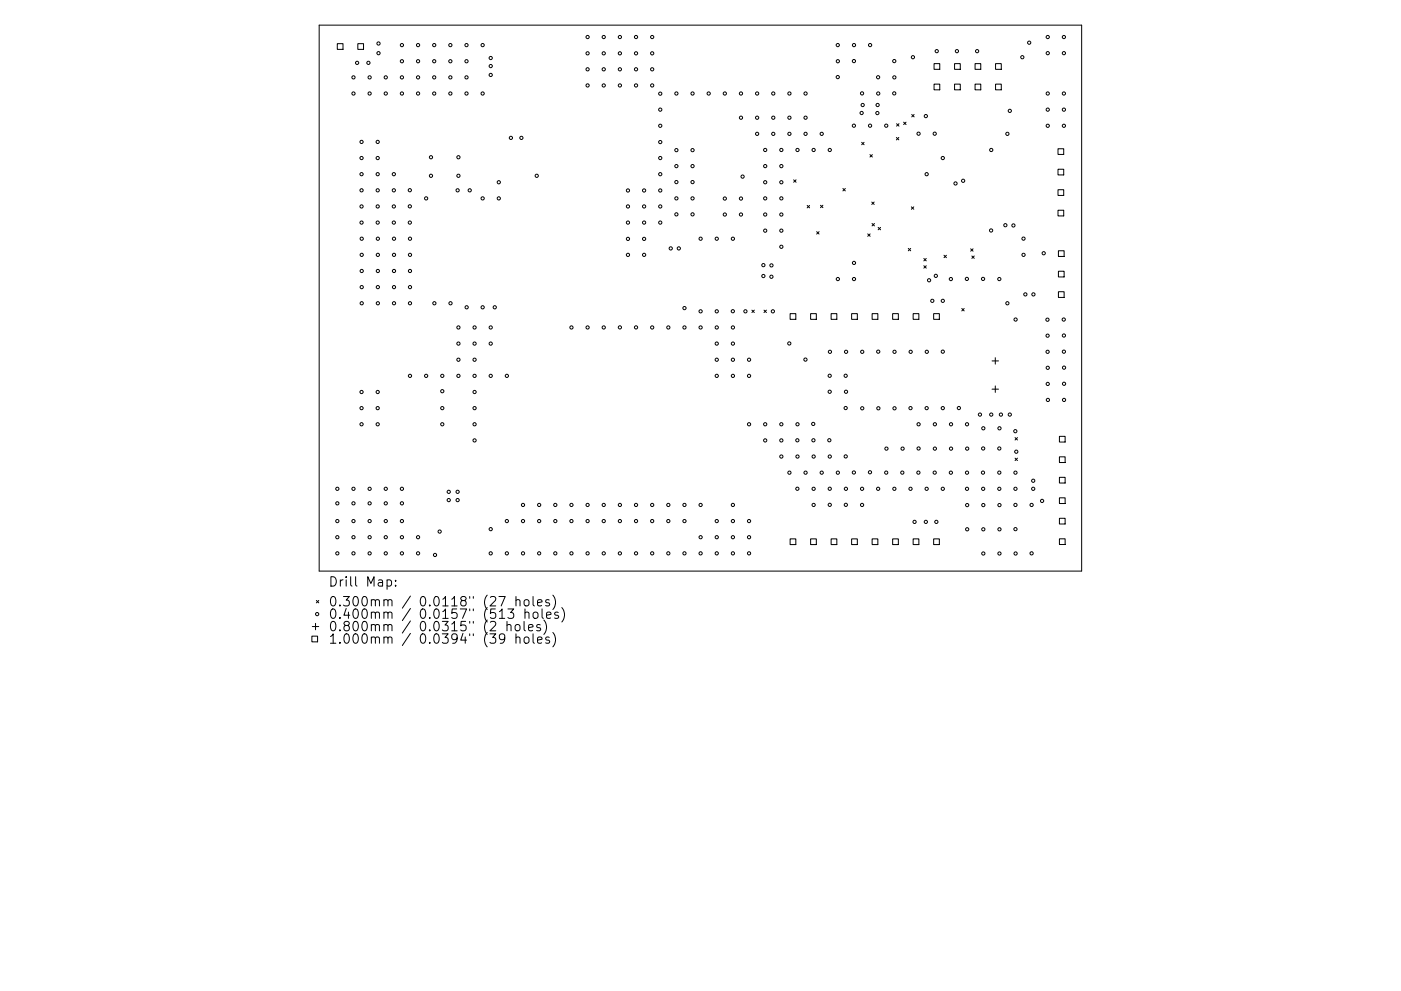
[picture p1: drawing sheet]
<svg xmlns="http://www.w3.org/2000/svg" width="297mm" height="210mm" viewBox="0 0 297 210" stroke-linecap="round" stroke-linejoin="round" font-family="sans-serif">
<defs><g id="words">
<g font-size="2.8">
<text x="69.6" y="124.5">Drill Map:</text>
<text x="69.6" y="128.7">0.300mm / 0.0118&quot; (27 holes)</text>
<text x="69.6" y="131.3">0.400mm / 0.0157&quot; (513 holes)</text>
<text x="69.6" y="133.9">0.800mm / 0.0315&quot; (2 holes)</text>
<text x="69.6" y="136.6">1.000mm / 0.0394&quot; (39 holes)</text>
</g>
</g></defs>
<g fill="none" stroke="#000" stroke-width=".21">
<path d="M67.7 5.3h161.6v115.9h-161.6zM71.5 9.3h1.2v1.2h-1.2zM75.9 9.3h1.2v1.2h-1.2zM198 13.5h1.2v1.2h-1.2zM198 17.8h1.2v1.3h-1.2zM202.4 13.5h1.2v1.2h-1.2zM202.4 17.8h1.2v1.3h-1.2zM206.7 13.5h1.2v1.2h-1.2zM206.7 17.8h1.2v1.3h-1.2zM211.1 13.5h1.2v1.2h-1.2zM211.1 17.8h1.2v1.3h-1.2zM168.3 38.2l.5 .5"/>
<path d="M168.8 38.2l-.5 .5M178.7 40l.5 .5M179.2 40l-.5 .5M182.7 30.2l.5 .5M183.2 30.2l-.5 .5M184.4 32.8l.6 .5M185 32.8l-.6 .5M190.1 29.2l.5 .5M190.1 26.2l.5 .6M190.6 29.2l-.5 .5M190.6 26.2l-.5 .6M191.6 25.9l.5 .5"/>
<path d="M192.1 25.9l-.5 .5M193.3 24.3l.5 .5M193.8 24.3l-.5 .5M224.3 31.6h1.2v1.2h-1.2zM224.3 35.9h1.2v1.2h-1.2zM171.1 43.6l.5 .5M171.6 43.6l-.5 .5M173.1 49.2l.6 .5M173.7 49.2l-.6 .5M174 43.5l.5 .6M174.5 43.5l-.5 .6M184 49.6l.5 .5"/>
<path d="M184.5 49.6l-.5 .5M184.8 42.9l.5 .5M184.9 47.4l.5 .5M185.3 42.9l-.5 .5M185.4 47.4l-.5 .5M186.2 48.2l.5 .6M186.7 48.2l-.5 .6M192.6 52.7l.5 .5M193.1 52.7l-.5 .5M193.2 43.9l.5 .5M193.7 43.9l-.5 .5M195.9 54.8l.5 .6"/>
<path d="M195.9 56.4l.5 .5M196.4 54.8l-.5 .6M196.4 56.4l-.5 .5M200.1 54.2l.6 .5M200.7 54.2l-.6 .5M205.8 52.8l.5 .5M206.1 54.3l.5 .5M206.3 52.8l-.5 .5M206.6 54.3l-.5 .5M224.3 40.3h1.2v1.2h-1.2zM224.3 44.6h1.2v1.2h-1.2zM224.4 53.2h1.2v1.2h-1.2z"/>
<path d="M224.4 57.5h1.2v1.3h-1.2zM159.4 65.8l.5 .5M159.9 65.8l-.5 .5M162 65.8l.5 .5M162.5 65.8l-.5 .5M167.5 66.5h1.2v1.3h-1.2zM171.9 66.5h1.2v1.3h-1.2zM176.2 66.5h1.2v1.3h-1.2zM180.6 66.5h1.2v1.3h-1.2zM184.9 66.5h1.2v1.3h-1.2zM189.3 66.5h1.2v1.3h-1.2zM193.6 66.5h1.2v1.3h-1.2z"/>
<path d="M198 66.5h1.2v1.3h-1.2zM203.9 65.5l.5 .5M204.4 65.5l-.5 .5M210.3 76.6h1.4M211 75.9v1.4M224.4 61.9h1.2v1.2h-1.2zM210.3 82.6h1.4M211 81.9v1.4M215.2 92.8l.5 .6M215.2 97.2l.5 .5M215.7 92.8l-.5 .6M215.7 97.2l-.5 .5"/>
<path d="M224.6 92.6h1.2v1.2h-1.2zM224.6 96.9h1.2v1.2h-1.2zM167.5 114.3h1.2v1.2h-1.2zM171.9 114.3h1.2v1.2h-1.2zM176.2 114.3h1.2v1.2h-1.2zM180.6 114.3h1.2v1.2h-1.2zM184.9 114.3h1.2v1.2h-1.2zM189.3 114.3h1.2v1.2h-1.2zM193.6 114.3h1.2v1.2h-1.2zM198 114.3h1.2v1.2h-1.2zM224.6 101.3h1.2v1.2h-1.2zM224.6 105.6h1.2v1.2h-1.2z"/>
<path d="M224.6 110h1.2v1.2h-1.2zM224.6 114.3h1.2v1.2h-1.2zM66.1 135h1.2v1.2h-1.2zM66.2 132.9h1.4M66.9 132.2v1.4M67.1 127.4l.5 .5M67.6 127.4l-.5 .5M82.1 123.1l.5-.1 .4 .4v.6l-.2 .3h-.7M83.9 124.2v.2M83.9 123.1v.2M105.8 126.6h1.3l-.8 2M107 135.3l-.4 .4h-.3l-.4-.4v-.4l.2-.3 .5-.1 .3 .2a1.32 1.32 0 0 1-.5 1.8h-.3"/>
<path d="M107.5 132.7a.5 .5 0 0 1 .9 .1v1M107.5 131.8v2M107.7 129.2h1.2l-.6 .8 .5 .1v.9l-.3 .2h-.5l-.3-.2M109.3 132.7a.54 .54 0 0 1 .5-.2 .54 .54 0 0 1 .5 .4v.6a.54 .54 0 0 1-.6 .4 .54 .54 0 0 1-.5-.4zM109.4 127.4l.3-.2 .5 .1 .1 1.3M109.4 135.3a.5 .5 0 0 1 .9 .1v1.1M109.4 126.6v2M109.4 134.5v2M111.1 131.8v1.8l.3 .2M111.2 127.4l.3-.2a.54 .54 0 0 1 .7 .4v.6a.54 .54 0 0 1-.6 .4 .54 .54 0 0 1-.5-.4zM111.2 135.3a.54 .54 0 0 1 .5-.2 .54 .54 0 0 1 .5 .4v.6a.54 .54 0 0 1-.6 .4 .54 .54 0 0 1-.5-.4zM111.3 130.1a.5 .5 0 0 1 .9 0v1.1"/>
<path d="M111.3 129.2v2M112.1 133.2l.9-.2-.1-.4-.5-.1-.3 .3 .1 .9h.7M113 126.6v1.7l.3 .3M113 134.5v1.7l.3 .3M113.1 130.1a.54 .54 0 0 1 .5-.2 .54 .54 0 0 1 .5 .3v.6a.54 .54 0 0 1-.6 .4 .54 .54 0 0 1-.5-.4zM114 127.9l.9-.2-.1-.4-.5-.1-.3 .3 .1 1h.7M114 135.8l.9-.2-.1-.4-.5-.1-.3 .3 .1 1h.7M114.5 132.6l-.4-.1-.3 .3 .1 .3 .6 .2v.4h-.7M114.9 129.2v1.7l.3 .3M115.3 131.6a2.29 2.29 0 0 1 0 3M115.9 130.5l.9-.2-.1-.3-.5-.1-.3 .2 .1 1h.7M116.4 127.3l-.4-.1-.3 .3 .1 .3 .6 .2v.5h-.7"/>
<path d="M116.4 135.2l-.4-.1-.3 .3 .1 .3 .6 .2v.5h-.7M117.2 126.3a2.29 2.29 0 0 1 0 3M117.2 134.2a2.29 2.29 0 0 1 0 3M118.4 130l-.5-.1-.3 .2 .1 .3 .7 .2v.5h-.8M119.1 128.9a2.29 2.29 0 0 1 0 3.1"/>
<circle cx="74.9" cy="16.4" r=".34"/>
<circle cx="74.9" cy="19.8" r=".34"/>
<circle cx="75.7" cy="13.3" r=".34"/>
<circle cx="78.1" cy="13.3" r=".34"/>
<circle cx="78.4" cy="16.4" r=".34"/>
<circle cx="78.4" cy="19.8" r=".34"/>
<circle cx="80.3" cy="9.2" r=".34"/>
<circle cx="80.3" cy="11.3" r=".34"/>
<circle cx="81.8" cy="16.4" r=".34"/>
<circle cx="81.8" cy="19.8" r=".34"/>
<circle cx="85.2" cy="16.4" r=".34"/>
<circle cx="85.2" cy="19.8" r=".34"/>
<circle cx="85.2" cy="13" r=".34"/>
<circle cx="85.2" cy="9.6" r=".34"/>
<circle cx="88.6" cy="16.4" r=".34"/>
<circle cx="88.6" cy="19.8" r=".34"/>
<circle cx="88.6" cy="13" r=".34"/>
<circle cx="88.6" cy="9.6" r=".34"/>
<circle cx="92.1" cy="16.4" r=".34"/>
<circle cx="92.1" cy="19.8" r=".34"/>
<circle cx="92.1" cy="13" r=".34"/>
<circle cx="92.1" cy="9.6" r=".34"/>
<circle cx="95.5" cy="16.4" r=".34"/>
<circle cx="95.5" cy="19.8" r=".34"/>
<circle cx="95.5" cy="13" r=".34"/>
<circle cx="95.5" cy="9.6" r=".34"/>
<circle cx="98.9" cy="16.4" r=".34"/>
<circle cx="98.9" cy="19.8" r=".34"/>
<circle cx="98.9" cy="13" r=".34"/>
<circle cx="98.9" cy="9.6" r=".34"/>
<circle cx="102.3" cy="19.8" r=".34"/>
<circle cx="102.3" cy="9.6" r=".34"/>
<circle cx="104" cy="14" r=".34"/>
<circle cx="104" cy="12.3" r=".34"/>
<circle cx="104" cy="15.9" r=".34"/>
<circle cx="124.6" cy="11.3" r=".34"/>
<circle cx="124.6" cy="7.9" r=".34"/>
<circle cx="124.6" cy="14.7" r=".34"/>
<circle cx="124.6" cy="18.1" r=".34"/>
<circle cx="128" cy="11.3" r=".34"/>
<circle cx="128" cy="7.9" r=".34"/>
<circle cx="128" cy="14.7" r=".34"/>
<circle cx="128" cy="18.1" r=".34"/>
<circle cx="131.4" cy="11.3" r=".34"/>
<circle cx="131.4" cy="7.9" r=".34"/>
<circle cx="131.4" cy="14.7" r=".34"/>
<circle cx="131.4" cy="18.1" r=".34"/>
<circle cx="134.9" cy="11.3" r=".34"/>
<circle cx="134.9" cy="7.9" r=".34"/>
<circle cx="134.9" cy="14.7" r=".34"/>
<circle cx="134.9" cy="18.1" r=".34"/>
<circle cx="138.3" cy="11.3" r=".34"/>
<circle cx="138.3" cy="7.9" r=".34"/>
<circle cx="138.3" cy="14.7" r=".34"/>
<circle cx="138.3" cy="18.1" r=".34"/>
<circle cx="140" cy="19.9" r=".34"/>
<circle cx="143.4" cy="19.8" r=".34"/>
<circle cx="146.8" cy="19.8" r=".34"/>
<circle cx="150.3" cy="19.8" r=".34"/>
<circle cx="153.7" cy="19.8" r=".34"/>
<circle cx="157.1" cy="19.8" r=".34"/>
<circle cx="160.5" cy="19.8" r=".34"/>
<circle cx="163.9" cy="19.8" r=".34"/>
<circle cx="167.4" cy="19.8" r=".34"/>
<circle cx="170.8" cy="19.8" r=".34"/>
<circle cx="177.6" cy="16.4" r=".34"/>
<circle cx="177.6" cy="9.6" r=".34"/>
<circle cx="177.6" cy="13" r=".34"/>
<circle cx="181.1" cy="13" r=".34"/>
<circle cx="181.1" cy="9.6" r=".34"/>
<circle cx="182.8" cy="19.8" r=".34"/>
<circle cx="184.5" cy="9.6" r=".34"/>
<circle cx="186.2" cy="16.4" r=".34"/>
<circle cx="186.2" cy="19.8" r=".34"/>
<circle cx="189.6" cy="19.8" r=".34"/>
<circle cx="189.6" cy="13" r=".34"/>
<circle cx="189.6" cy="16.4" r=".34"/>
<circle cx="193.6" cy="12.1" r=".34"/>
<circle cx="198.6" cy="10.9" r=".34"/>
<circle cx="202.9" cy="10.9" r=".34"/>
<circle cx="207.2" cy="10.9" r=".34"/>
<circle cx="216.8" cy="12.1" r=".34"/>
<circle cx="218.2" cy="9.1" r=".34"/>
<circle cx="222.1" cy="19.8" r=".34"/>
<circle cx="222.1" cy="7.9" r=".34"/>
<circle cx="222.1" cy="11.3" r=".34"/>
<circle cx="225.6" cy="19.8" r=".34"/>
<circle cx="225.6" cy="7.9" r=".34"/>
<circle cx="225.6" cy="11.3" r=".34"/>
<circle cx="76.7" cy="33.5" r=".34"/>
<circle cx="76.7" cy="30.1" r=".34"/>
<circle cx="76.7" cy="37" r=".34"/>
<circle cx="80.1" cy="33.5" r=".34"/>
<circle cx="80.1" cy="30.1" r=".34"/>
<circle cx="80.1" cy="37" r=".34"/>
<circle cx="83.5" cy="37" r=".34"/>
<circle cx="91.4" cy="37.3" r=".34"/>
<circle cx="91.4" cy="33.4" r=".34"/>
<circle cx="97.2" cy="37.3" r=".34"/>
<circle cx="97.2" cy="33.4" r=".34"/>
<circle cx="105.8" cy="38.7" r=".34"/>
<circle cx="108.3" cy="29.3" r=".34"/>
<circle cx="110.5" cy="29.3" r=".34"/>
<circle cx="113.8" cy="37.3" r=".34"/>
<circle cx="140" cy="33.5" r=".34"/>
<circle cx="140" cy="26.7" r=".34"/>
<circle cx="140" cy="30.1" r=".34"/>
<circle cx="140" cy="23.3" r=".34"/>
<circle cx="140" cy="37" r=".34"/>
<circle cx="143.4" cy="35.2" r=".34"/>
<circle cx="143.4" cy="38.6" r=".34"/>
<circle cx="143.4" cy="31.9" r=".34"/>
<circle cx="146.8" cy="35.2" r=".34"/>
<circle cx="146.8" cy="38.6" r=".34"/>
<circle cx="146.8" cy="31.9" r=".34"/>
<circle cx="157.1" cy="25" r=".34"/>
<circle cx="157.4" cy="37.5" r=".34"/>
<circle cx="160.5" cy="25" r=".34"/>
<circle cx="160.5" cy="28.4" r=".34"/>
<circle cx="162.2" cy="35.2" r=".34"/>
<circle cx="162.2" cy="38.7" r=".34"/>
<circle cx="162.2" cy="31.8" r=".34"/>
<circle cx="163.9" cy="25" r=".34"/>
<circle cx="163.9" cy="28.4" r=".34"/>
<circle cx="165.7" cy="35.2" r=".34"/>
<circle cx="165.7" cy="38.7" r=".34"/>
<circle cx="165.7" cy="31.8" r=".34"/>
<circle cx="167.4" cy="25" r=".34"/>
<circle cx="167.4" cy="28.4" r=".34"/>
<circle cx="169.1" cy="31.8" r=".34"/>
<circle cx="170.8" cy="25" r=".34"/>
<circle cx="170.8" cy="28.4" r=".34"/>
<circle cx="172.5" cy="31.8" r=".34"/>
<circle cx="174.2" cy="28.4" r=".34"/>
<circle cx="175.9" cy="31.8" r=".34"/>
<circle cx="181" cy="26.7" r=".34"/>
<circle cx="182.7" cy="24" r=".34"/>
<circle cx="182.9" cy="22.3" r=".34"/>
<circle cx="184.5" cy="26.7" r=".34"/>
<circle cx="186" cy="24" r=".34"/>
<circle cx="186.1" cy="22.3" r=".34"/>
<circle cx="187.9" cy="26.7" r=".34"/>
<circle cx="194.8" cy="28.4" r=".34"/>
<circle cx="196.3" cy="24.6" r=".34"/>
<circle cx="196.5" cy="37" r=".34"/>
<circle cx="198.2" cy="28.4" r=".34"/>
<circle cx="199.9" cy="33.5" r=".34"/>
<circle cx="202.6" cy="38.9" r=".34"/>
<circle cx="204.2" cy="38.4" r=".34"/>
<circle cx="210.2" cy="31.8" r=".34"/>
<circle cx="213.6" cy="28.4" r=".34"/>
<circle cx="214.1" cy="23.5" r=".34"/>
<circle cx="222.1" cy="26.7" r=".34"/>
<circle cx="222.1" cy="23.3" r=".34"/>
<circle cx="225.6" cy="26.7" r=".34"/>
<circle cx="225.6" cy="23.3" r=".34"/>
<circle cx="76.7" cy="47.2" r=".34"/>
<circle cx="76.7" cy="43.8" r=".34"/>
<circle cx="76.7" cy="40.4" r=".34"/>
<circle cx="76.7" cy="57.5" r=".34"/>
<circle cx="76.7" cy="54.1" r=".34"/>
<circle cx="76.7" cy="50.6" r=".34"/>
<circle cx="80.1" cy="47.2" r=".34"/>
<circle cx="80.1" cy="43.8" r=".34"/>
<circle cx="80.1" cy="40.4" r=".34"/>
<circle cx="80.1" cy="57.5" r=".34"/>
<circle cx="80.1" cy="54.1" r=".34"/>
<circle cx="80.1" cy="50.6" r=".34"/>
<circle cx="83.5" cy="47.2" r=".34"/>
<circle cx="83.5" cy="43.8" r=".34"/>
<circle cx="83.5" cy="40.4" r=".34"/>
<circle cx="83.5" cy="57.5" r=".34"/>
<circle cx="83.5" cy="54.1" r=".34"/>
<circle cx="83.5" cy="50.6" r=".34"/>
<circle cx="86.9" cy="47.2" r=".34"/>
<circle cx="86.9" cy="43.8" r=".34"/>
<circle cx="86.9" cy="40.4" r=".34"/>
<circle cx="86.9" cy="57.5" r=".34"/>
<circle cx="86.9" cy="54.1" r=".34"/>
<circle cx="86.9" cy="50.6" r=".34"/>
<circle cx="90.3" cy="42.1" r=".34"/>
<circle cx="97" cy="40.4" r=".34"/>
<circle cx="99.6" cy="40.4" r=".34"/>
<circle cx="102.3" cy="42.1" r=".34"/>
<circle cx="105.8" cy="42.1" r=".34"/>
<circle cx="133.1" cy="47.2" r=".34"/>
<circle cx="133.1" cy="43.8" r=".34"/>
<circle cx="133.1" cy="50.7" r=".34"/>
<circle cx="133.1" cy="54.1" r=".34"/>
<circle cx="133.1" cy="40.4" r=".34"/>
<circle cx="136.6" cy="47.2" r=".34"/>
<circle cx="136.6" cy="43.8" r=".34"/>
<circle cx="136.6" cy="50.7" r=".34"/>
<circle cx="136.6" cy="54.1" r=".34"/>
<circle cx="136.6" cy="40.4" r=".34"/>
<circle cx="140" cy="47.2" r=".34"/>
<circle cx="140" cy="43.8" r=".34"/>
<circle cx="140" cy="40.4" r=".34"/>
<circle cx="142.2" cy="52.7" r=".34"/>
<circle cx="143.4" cy="45.5" r=".34"/>
<circle cx="143.4" cy="42.1" r=".34"/>
<circle cx="143.9" cy="52.7" r=".34"/>
<circle cx="146.8" cy="45.5" r=".34"/>
<circle cx="146.8" cy="42.1" r=".34"/>
<circle cx="148.5" cy="50.6" r=".34"/>
<circle cx="152" cy="50.6" r=".34"/>
<circle cx="153.7" cy="42.1" r=".34"/>
<circle cx="153.7" cy="45.5" r=".34"/>
<circle cx="155.4" cy="50.6" r=".34"/>
<circle cx="157.1" cy="42.1" r=".34"/>
<circle cx="157.1" cy="45.5" r=".34"/>
<circle cx="161.9" cy="56.3" r=".34"/>
<circle cx="161.9" cy="58.6" r=".34"/>
<circle cx="162.2" cy="48.9" r=".34"/>
<circle cx="162.2" cy="42.1" r=".34"/>
<circle cx="162.2" cy="45.5" r=".34"/>
<circle cx="163.6" cy="58.7" r=".34"/>
<circle cx="163.6" cy="56.3" r=".34"/>
<circle cx="165.7" cy="52.4" r=".34"/>
<circle cx="165.7" cy="48.9" r=".34"/>
<circle cx="165.7" cy="42.1" r=".34"/>
<circle cx="165.7" cy="45.5" r=".34"/>
<circle cx="177.6" cy="59.2" r=".34"/>
<circle cx="181.1" cy="55.8" r=".34"/>
<circle cx="181.1" cy="59.2" r=".34"/>
<circle cx="197" cy="59.5" r=".34"/>
<circle cx="198.4" cy="58.5" r=".34"/>
<circle cx="201.6" cy="59.2" r=".34"/>
<circle cx="205" cy="59.2" r=".34"/>
<circle cx="208.4" cy="59.2" r=".34"/>
<circle cx="210.1" cy="48.9" r=".34"/>
<circle cx="211.9" cy="59.2" r=".34"/>
<circle cx="213.2" cy="47.8" r=".34"/>
<circle cx="214.9" cy="47.8" r=".34"/>
<circle cx="217" cy="50.6" r=".34"/>
<circle cx="217" cy="54.1" r=".34"/>
<circle cx="221.3" cy="53.7" r=".34"/>
<circle cx="76.7" cy="60.9" r=".34"/>
<circle cx="76.7" cy="64.3" r=".34"/>
<circle cx="80.1" cy="60.9" r=".34"/>
<circle cx="80.1" cy="64.3" r=".34"/>
<circle cx="83.5" cy="60.9" r=".34"/>
<circle cx="83.5" cy="64.3" r=".34"/>
<circle cx="86.9" cy="79.7" r=".34"/>
<circle cx="86.9" cy="60.9" r=".34"/>
<circle cx="86.9" cy="64.3" r=".34"/>
<circle cx="90.3" cy="79.7" r=".34"/>
<circle cx="92.1" cy="64.3" r=".34"/>
<circle cx="93.8" cy="79.7" r=".34"/>
<circle cx="95.5" cy="64.3" r=".34"/>
<circle cx="97.2" cy="69.5" r=".34"/>
<circle cx="97.2" cy="79.7" r=".34"/>
<circle cx="97.2" cy="76.3" r=".34"/>
<circle cx="97.2" cy="72.9" r=".34"/>
<circle cx="98.9" cy="65.2" r=".34"/>
<circle cx="100.6" cy="69.5" r=".34"/>
<circle cx="100.6" cy="79.7" r=".34"/>
<circle cx="100.6" cy="76.3" r=".34"/>
<circle cx="100.6" cy="72.9" r=".34"/>
<circle cx="102.3" cy="65.2" r=".34"/>
<circle cx="104" cy="69.5" r=".34"/>
<circle cx="104" cy="79.7" r=".34"/>
<circle cx="104" cy="72.9" r=".34"/>
<circle cx="104.9" cy="65.2" r=".34"/>
<circle cx="107.5" cy="79.7" r=".34"/>
<circle cx="121.2" cy="69.5" r=".34"/>
<circle cx="124.6" cy="69.5" r=".34"/>
<circle cx="128" cy="69.5" r=".34"/>
<circle cx="131.4" cy="69.5" r=".34"/>
<circle cx="134.9" cy="69.5" r=".34"/>
<circle cx="138.3" cy="69.5" r=".34"/>
<circle cx="141.7" cy="69.5" r=".34"/>
<circle cx="145.1" cy="69.5" r=".34"/>
<circle cx="145.1" cy="65.4" r=".34"/>
<circle cx="148.5" cy="66.1" r=".34"/>
<circle cx="148.5" cy="69.5" r=".34"/>
<circle cx="152" cy="66.1" r=".34"/>
<circle cx="152" cy="69.5" r=".34"/>
<circle cx="152" cy="79.7" r=".34"/>
<circle cx="152" cy="76.3" r=".34"/>
<circle cx="152" cy="72.9" r=".34"/>
<circle cx="155.4" cy="66" r=".34"/>
<circle cx="155.4" cy="79.7" r=".34"/>
<circle cx="155.4" cy="69.5" r=".34"/>
<circle cx="155.4" cy="76.3" r=".34"/>
<circle cx="155.4" cy="72.9" r=".34"/>
<circle cx="158" cy="66.1" r=".34"/>
<circle cx="158.8" cy="79.7" r=".34"/>
<circle cx="158.8" cy="76.3" r=".34"/>
<circle cx="163.9" cy="66.1" r=".34"/>
<circle cx="167.3" cy="72.9" r=".34"/>
<circle cx="170.8" cy="76.3" r=".34"/>
<circle cx="175.9" cy="79.7" r=".34"/>
<circle cx="176" cy="74.6" r=".34"/>
<circle cx="179.3" cy="79.7" r=".34"/>
<circle cx="179.4" cy="74.6" r=".34"/>
<circle cx="182.8" cy="74.6" r=".34"/>
<circle cx="186.2" cy="74.6" r=".34"/>
<circle cx="189.7" cy="74.6" r=".34"/>
<circle cx="193.1" cy="74.6" r=".34"/>
<circle cx="196.5" cy="74.6" r=".34"/>
<circle cx="197.7" cy="63.8" r=".34"/>
<circle cx="199.9" cy="63.8" r=".34"/>
<circle cx="199.9" cy="74.6" r=".34"/>
<circle cx="213.6" cy="64.3" r=".34"/>
<circle cx="215.3" cy="67.8" r=".34"/>
<circle cx="217.4" cy="62.5" r=".34"/>
<circle cx="219.1" cy="62.5" r=".34"/>
<circle cx="222.1" cy="67.8" r=".34"/>
<circle cx="222.1" cy="74.6" r=".34"/>
<circle cx="222.1" cy="71.2" r=".34"/>
<circle cx="222.1" cy="78" r=".34"/>
<circle cx="225.5" cy="67.8" r=".34"/>
<circle cx="225.6" cy="71.2" r=".34"/>
<circle cx="225.6" cy="74.6" r=".34"/>
<circle cx="225.6" cy="78" r=".34"/>
<circle cx="76.7" cy="83.2" r=".34"/>
<circle cx="76.7" cy="90" r=".34"/>
<circle cx="76.7" cy="86.6" r=".34"/>
<circle cx="80.1" cy="83.2" r=".34"/>
<circle cx="80.1" cy="90" r=".34"/>
<circle cx="80.1" cy="86.6" r=".34"/>
<circle cx="93.8" cy="83" r=".34"/>
<circle cx="93.8" cy="90" r=".34"/>
<circle cx="93.8" cy="86.6" r=".34"/>
<circle cx="100.6" cy="83.2" r=".34"/>
<circle cx="100.6" cy="93.4" r=".34"/>
<circle cx="100.6" cy="90" r=".34"/>
<circle cx="100.6" cy="86.6" r=".34"/>
<circle cx="158.8" cy="90" r=".34"/>
<circle cx="162.2" cy="93.4" r=".34"/>
<circle cx="162.2" cy="90" r=".34"/>
<circle cx="165.7" cy="96.9" r=".34"/>
<circle cx="165.7" cy="93.4" r=".34"/>
<circle cx="165.7" cy="90" r=".34"/>
<circle cx="169.1" cy="93.4" r=".34"/>
<circle cx="169.1" cy="96.9" r=".34"/>
<circle cx="169.1" cy="90" r=".34"/>
<circle cx="172.4" cy="89.9" r=".34"/>
<circle cx="172.5" cy="93.4" r=".34"/>
<circle cx="172.5" cy="96.9" r=".34"/>
<circle cx="175.8" cy="93.4" r=".34"/>
<circle cx="175.9" cy="83.1" r=".34"/>
<circle cx="175.9" cy="96.9" r=".34"/>
<circle cx="179.3" cy="86.6" r=".34"/>
<circle cx="179.3" cy="96.8" r=".34"/>
<circle cx="179.4" cy="83.1" r=".34"/>
<circle cx="182.8" cy="86.6" r=".34"/>
<circle cx="186.2" cy="86.6" r=".34"/>
<circle cx="187.9" cy="95.2" r=".34"/>
<circle cx="189.7" cy="86.6" r=".34"/>
<circle cx="191.4" cy="95.2" r=".34"/>
<circle cx="193" cy="86.6" r=".34"/>
<circle cx="194.8" cy="90" r=".34"/>
<circle cx="194.8" cy="95.2" r=".34"/>
<circle cx="196.5" cy="86.6" r=".34"/>
<circle cx="198.2" cy="90" r=".34"/>
<circle cx="198.2" cy="95.2" r=".34"/>
<circle cx="199.9" cy="86.6" r=".34"/>
<circle cx="201.6" cy="90" r=".34"/>
<circle cx="201.6" cy="95.2" r=".34"/>
<circle cx="203.3" cy="86.6" r=".34"/>
<circle cx="205" cy="90" r=".34"/>
<circle cx="205.1" cy="95.2" r=".34"/>
<circle cx="207.8" cy="88" r=".34"/>
<circle cx="208.5" cy="95.2" r=".34"/>
<circle cx="208.5" cy="90.9" r=".34"/>
<circle cx="210.2" cy="88" r=".34"/>
<circle cx="211.9" cy="95.2" r=".34"/>
<circle cx="211.9" cy="90.9" r=".34"/>
<circle cx="212.2" cy="88" r=".34"/>
<circle cx="214.1" cy="88" r=".34"/>
<circle cx="215.3" cy="91.5" r=".34"/>
<circle cx="215.5" cy="95.8" r=".34"/>
<circle cx="222.1" cy="81.5" r=".34"/>
<circle cx="222.2" cy="84.8" r=".34"/>
<circle cx="225.6" cy="84.8" r=".34"/>
<circle cx="225.6" cy="81.4" r=".34"/>
<circle cx="71.5" cy="110.6" r=".34"/>
<circle cx="71.5" cy="106.8" r=".34"/>
<circle cx="71.5" cy="114" r=".34"/>
<circle cx="71.5" cy="103.7" r=".34"/>
<circle cx="71.5" cy="117.4" r=".34"/>
<circle cx="74.9" cy="106.8" r=".34"/>
<circle cx="74.9" cy="110.6" r=".34"/>
<circle cx="74.9" cy="114" r=".34"/>
<circle cx="74.9" cy="103.7" r=".34"/>
<circle cx="74.9" cy="117.4" r=".34"/>
<circle cx="78.4" cy="110.6" r=".34"/>
<circle cx="78.4" cy="106.8" r=".34"/>
<circle cx="78.4" cy="114" r=".34"/>
<circle cx="78.4" cy="103.7" r=".34"/>
<circle cx="78.4" cy="117.4" r=".34"/>
<circle cx="81.8" cy="110.6" r=".34"/>
<circle cx="81.8" cy="106.8" r=".34"/>
<circle cx="81.8" cy="114" r=".34"/>
<circle cx="81.8" cy="103.7" r=".34"/>
<circle cx="81.8" cy="117.4" r=".34"/>
<circle cx="85.2" cy="110.6" r=".34"/>
<circle cx="85.2" cy="106.8" r=".34"/>
<circle cx="85.2" cy="114" r=".34"/>
<circle cx="85.2" cy="103.7" r=".34"/>
<circle cx="85.2" cy="117.4" r=".34"/>
<circle cx="88.6" cy="114" r=".34"/>
<circle cx="88.6" cy="117.4" r=".34"/>
<circle cx="92.2" cy="117.7" r=".34"/>
<circle cx="93.2" cy="112.8" r=".34"/>
<circle cx="95.1" cy="106.1" r=".34"/>
<circle cx="95.1" cy="104.4" r=".34"/>
<circle cx="97" cy="106.1" r=".34"/>
<circle cx="97" cy="104.4" r=".34"/>
<circle cx="104" cy="112.3" r=".34"/>
<circle cx="104" cy="117.4" r=".34"/>
<circle cx="107.5" cy="110.6" r=".34"/>
<circle cx="107.5" cy="117.4" r=".34"/>
<circle cx="110.9" cy="107.1" r=".34"/>
<circle cx="110.9" cy="110.6" r=".34"/>
<circle cx="110.9" cy="117.4" r=".34"/>
<circle cx="114.3" cy="110.6" r=".34"/>
<circle cx="114.3" cy="107.1" r=".34"/>
<circle cx="114.3" cy="117.4" r=".34"/>
<circle cx="117.7" cy="107.1" r=".34"/>
<circle cx="117.7" cy="110.6" r=".34"/>
<circle cx="117.7" cy="117.4" r=".34"/>
<circle cx="121.2" cy="110.6" r=".34"/>
<circle cx="121.2" cy="107.1" r=".34"/>
<circle cx="121.2" cy="117.4" r=".34"/>
<circle cx="124.6" cy="110.6" r=".34"/>
<circle cx="124.6" cy="107.1" r=".34"/>
<circle cx="124.6" cy="117.4" r=".34"/>
<circle cx="128" cy="107.1" r=".34"/>
<circle cx="128" cy="110.6" r=".34"/>
<circle cx="128" cy="117.4" r=".34"/>
<circle cx="131.4" cy="107.1" r=".34"/>
<circle cx="131.4" cy="110.6" r=".34"/>
<circle cx="131.4" cy="117.4" r=".34"/>
<circle cx="134.9" cy="107.1" r=".34"/>
<circle cx="134.9" cy="110.6" r=".34"/>
<circle cx="134.9" cy="117.4" r=".34"/>
<circle cx="138.3" cy="107.1" r=".34"/>
<circle cx="138.3" cy="110.6" r=".34"/>
<circle cx="138.3" cy="117.4" r=".34"/>
<circle cx="141.7" cy="107.1" r=".34"/>
<circle cx="141.7" cy="110.6" r=".34"/>
<circle cx="141.7" cy="117.4" r=".34"/>
<circle cx="145.1" cy="107.1" r=".34"/>
<circle cx="145.1" cy="110.6" r=".34"/>
<circle cx="145.1" cy="117.4" r=".34"/>
<circle cx="148.5" cy="107.1" r=".34"/>
<circle cx="148.5" cy="114" r=".34"/>
<circle cx="148.5" cy="117.4" r=".34"/>
<circle cx="152" cy="110.6" r=".34"/>
<circle cx="152" cy="114" r=".34"/>
<circle cx="152" cy="117.4" r=".34"/>
<circle cx="155.4" cy="107.1" r=".34"/>
<circle cx="155.4" cy="110.6" r=".34"/>
<circle cx="155.4" cy="114" r=".34"/>
<circle cx="155.4" cy="117.4" r=".34"/>
<circle cx="158.8" cy="110.6" r=".34"/>
<circle cx="158.8" cy="114" r=".34"/>
<circle cx="158.8" cy="117.4" r=".34"/>
<circle cx="167.4" cy="100.3" r=".34"/>
<circle cx="169.1" cy="103.7" r=".34"/>
<circle cx="170.8" cy="100.3" r=".34"/>
<circle cx="172.5" cy="107.1" r=".34"/>
<circle cx="172.5" cy="103.7" r=".34"/>
<circle cx="174.2" cy="100.3" r=".34"/>
<circle cx="175.9" cy="107.1" r=".34"/>
<circle cx="175.9" cy="103.7" r=".34"/>
<circle cx="177.6" cy="100.3" r=".34"/>
<circle cx="179.3" cy="107.1" r=".34"/>
<circle cx="179.4" cy="103.7" r=".34"/>
<circle cx="181" cy="100.2" r=".34"/>
<circle cx="182.8" cy="107.1" r=".34"/>
<circle cx="182.8" cy="103.7" r=".34"/>
<circle cx="184.5" cy="100.2" r=".34"/>
<circle cx="186.2" cy="103.7" r=".34"/>
<circle cx="187.9" cy="100.3" r=".34"/>
<circle cx="189.6" cy="103.7" r=".34"/>
<circle cx="191.3" cy="100.3" r=".34"/>
<circle cx="193" cy="103.7" r=".34"/>
<circle cx="193.9" cy="110.7" r=".34"/>
<circle cx="194.7" cy="100.3" r=".34"/>
<circle cx="196.3" cy="110.7" r=".34"/>
<circle cx="196.5" cy="103.7" r=".34"/>
<circle cx="198.2" cy="100.3" r=".34"/>
<circle cx="198.5" cy="110.7" r=".34"/>
<circle cx="199.9" cy="103.7" r=".34"/>
<circle cx="201.6" cy="100.3" r=".34"/>
<circle cx="205" cy="103.7" r=".34"/>
<circle cx="205" cy="100.3" r=".34"/>
<circle cx="205.1" cy="112.3" r=".34"/>
<circle cx="205.1" cy="107.2" r=".34"/>
<circle cx="208.4" cy="100.3" r=".34"/>
<circle cx="208.5" cy="103.7" r=".34"/>
<circle cx="208.5" cy="112.3" r=".34"/>
<circle cx="208.5" cy="107.2" r=".34"/>
<circle cx="208.5" cy="117.4" r=".34"/>
<circle cx="211.9" cy="100.3" r=".34"/>
<circle cx="211.9" cy="103.7" r=".34"/>
<circle cx="211.9" cy="112.3" r=".34"/>
<circle cx="211.9" cy="107.2" r=".34"/>
<circle cx="211.9" cy="117.4" r=".34"/>
<circle cx="215.3" cy="107.1" r=".34"/>
<circle cx="215.3" cy="112.3" r=".34"/>
<circle cx="215.3" cy="103.7" r=".34"/>
<circle cx="215.3" cy="100.3" r=".34"/>
<circle cx="215.3" cy="117.4" r=".34"/>
<circle cx="218.7" cy="107.1" r=".34"/>
<circle cx="218.7" cy="117.4" r=".34"/>
<circle cx="219.1" cy="103.7" r=".34"/>
<circle cx="219.1" cy="102" r=".34"/>
<circle cx="220.9" cy="106.3" r=".34"/>
<circle cx="67.2" cy="130.3" r=".34"/>
</g>
<use href="#words"/>
</svg>
